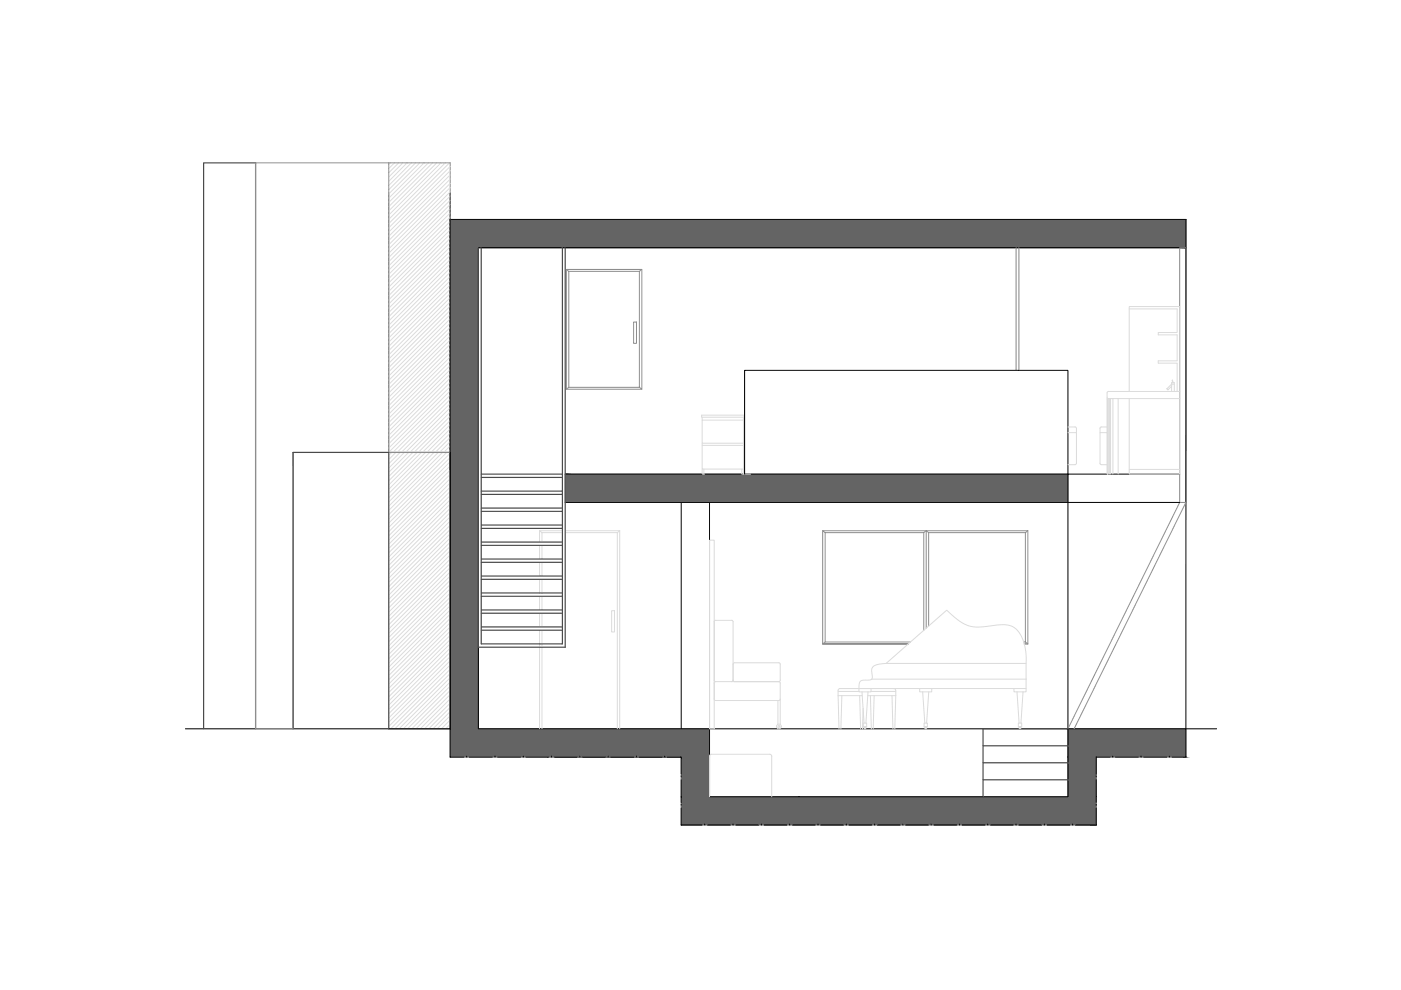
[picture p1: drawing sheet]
<svg xmlns="http://www.w3.org/2000/svg" width="297mm" height="210mm" viewBox="0 0 297 210" stroke-linecap="round" stroke-linejoin="round" font-family="sans-serif">
<!-- layer: vetro -->
<g fill="none" stroke="#8d8d8d" stroke-width=".21">
<path d="M82.4 34.5h-28.2v120h8l-.1-58.6h20.3M82.4 34.5h13.1v61.4M82.4 34.5v61.4M95.5 40.9v55h-13.1M120.1 57.1h16v25.4h-16zM120.1 57.1l.5 .4v24.6h15v-24.6M136.1 57.1l-.5 .4h-15M215.4 52.5v26M216 52.5v26M134.3 68.3h.6v4.5h-.6zM120.6 82.1l-.5 .4M135.6 82.1l.5 .4"/>
<path d="M174.4 112.5v24l.5-.4h18.1M174.4 112.5h43.5M174.4 112.5l.5 .4M195.9 112.9h-21v23.2M196.4 112.5v20.7M217.4 112.9v23.2M217.9 112.5l-.5 .4h-20.5M217.9 112.5v24M250.1 106.5v-54h1.3v54M250.1 106.5l-23.7 48M250.1 106.5h1.3M251.4 106.5l-23.7 48"/>
<path d="M192.6 136.5h-18.2h18.2M196.9 132.7v-19.8l-.5-.4-.5 .4v20.7M217 136.1h.4l.5 .4M217.2 136.5h.7"/>
</g>
<!-- layer: 0 -->
<g fill="#636466" stroke="#636466" stroke-width=".21">
<path d="M95.5 46.5l155.9 6v-6zM95.5 46.5l155.9 6h-155.9z"/>
<path d="M95.5 52.5l5.9 47v-47zM95.5 52.5l5.9 47h-5.9z"/>
<path d="M119.8 100.5l106.6 6v-6zM119.8 100.5l106.6 6h-106.6z"/>
<path d="M95.5 99.5l5.9 55v-55zM95.5 99.5l5.9 55h-5.9z"/>
<path d="M95.5 154.5l54.9 5.8v-5.8zM95.5 154.5l54.9 5.8h-54.9z"/>
<path d="M226.4 154.5l25 6v-6zM226.4 154.5l25 6h-25z"/>
<path d="M95.5 160.3l54.9 .2v-.2zM95.5 160.3l54.9 .2h-54.9z"/>
<path d="M226.4 160.5l6 8.4v-8.4zM226.4 160.5l6 8.4h-6z"/>
<path d="M144.4 160.5l6 8.4v-8.4zM144.4 160.5l6 8.4h-6z"/>
<path d="M144.4 168.9l88 6v-6zM144.4 168.9l88 6h-88z"/>
</g>
<!-- layer: Wall -->
<g fill="none" stroke="#000" stroke-width=".21">
<path d="M95.5 40.9v119.6h2.8M251.4 52.5h-150v102h156.6M95.5 99.5v-53h155.9v114h-2.9M119.8 100.5h130.3M119.8 106.5h130.3M144.4 106.5v48M157.9 100.5v-22h68.5v90.4h-76v-62.4M39.3 154.5h56.2M98.9 160.5h.1M99.5 160.5h4.8M104.9 160.5h.1M105.5 160.5h4.8"/>
<path d="M110.9 160.5h.1M111.5 160.5h4.8M116.9 160.5h.1M117.5 160.5h4.8M122.9 160.5h.1M123.5 160.5h4.8M128.9 160.5h.1M129.5 160.5h4.8M134.9 160.5h.1M135.5 160.5h4.8M140.9 160.5h.1M141.5 160.5h2.9v3.6"/>
<path d="M144.4 164.7h.1M144.4 170.7h.1M144.4 171.3v3.6h4.4M144.4 165.3v4.8M149.4 174.9h.1M150 174.9h4.8M155.4 174.9h.1M156 174.9h4.8M161.4 174.9h.1M162 174.9h4.8M167.4 174.9h.1M168 174.9h4.8"/>
<path d="M169.4 168.9h.1M173.4 174.9h.1M174 174.9h4.8M179.4 174.9h.1M180 174.9h4.8M185.4 174.9h.1M186 174.9h4.8M191.4 174.9h.1M192 174.9h4.8M197.4 174.9h.1M198 174.9h4.8M203.4 174.9h.1"/>
<path d="M204 174.9h4.8M209.4 174.9h.1M210 174.9h4.8M215.4 174.9h.1M216 174.9h4.8M221.4 174.9h.1M222 174.9h4.8M227.4 174.9h.1M232.4 164.7h.1M232.4 170.7h.1M232.4 171.3v3.6h-4.4M232.4 165.3v4.8"/>
<path d="M235.3 160.5h-2.9v3.6M235.9 160.5h.1M236.5 160.5h4.8M241.9 160.5h.1M242.5 160.5h4.8M247.9 160.5h.1"/>
</g>
<!-- layer: A-FURN -->
<g fill="none" stroke="#dbdbdb" stroke-width=".21">
<path d="M82.7 34.5l-.3 .3M83.6 34.5l-1.2 1.2M84.5 34.5l-2.1 2.1M85.4 34.5l-3 3M86.3 34.5l-3.9 3.9M87.2 34.5l-4.8 4.8M88.1 34.5l-5.7 5.7M89 34.5l-6.6 6.6M89.9 34.5l-7.5 7.5M90.8 34.5l-8.4 8.4M91.7 34.5l-9.3 9.3M92.6 34.5l-10.2 10.2"/>
<path d="M93.5 34.5l-11.1 11.1M94.4 34.5l-12 12M95.3 34.5l-12.9 12.9M95.5 35.3l-13.1 13M95.5 36.2l-13.1 13M95.5 37.1l-13.1 13M95.5 38l-13.1 13M95.5 38.9l-13.1 13M95.5 39.8l-13.1 13M95.5 40.7l-13.1 13M95.5 41.6l-13.1 13M95.5 42.5l-13.1 13"/>
<path d="M95.5 43.4l-13.1 13M95.5 44.3l-13.1 13M95.5 45.2l-13.1 13M95.5 46.1l-13.1 13M95.5 47l-13.1 13M95.5 47.9l-13.1 13M95.5 48.7l-13.1 13.1M95.5 49.6l-13.1 13.1M95.5 50.5l-13.1 13.1M95.5 51.4l-13.1 13.1M95.5 52.3l-13.1 13.1M95.5 53.2l-13.1 13.1"/>
<path d="M95.5 54.1l-13.1 13.1M95.5 55l-13.1 13.1M95.5 55.9l-13.1 13.1M95.5 56.8l-13.1 13.1M95.5 57.7l-13.1 13.1M95.5 58.6l-13.1 13.1M95.5 59.5l-13.1 13.1M95.5 60.4l-13.1 13.1M95.5 61.3l-13.1 13.1M95.5 62.2l-13.1 13.1M95.5 63.1l-13.1 13M95.5 64l-13.1 13"/>
<path d="M95.5 64.9l-13.1 13M95.5 65.8l-13.1 13M95.5 66.7l-13.1 13M95.5 67.6l-13.1 13M95.5 68.5l-13.1 13M95.5 69.4l-13.1 13M95.5 70.3l-13.1 13M95.5 71.2l-13.1 13M95.5 72.1l-13.1 13M95.5 73l-13.1 13M95.5 73.9l-13.1 13M95.5 74.8l-13.1 13"/>
<path d="M95.5 75.7l-13.1 13M95.5 76.6l-13.1 13M95.5 77.5l-13.1 13M95.5 78.4l-13.1 13M95.5 79.3l-13.1 13M239.4 65.5h10.2v5h-4v.5h4v5.5h-4v.5h4v6M83 95.9l-.6 .6M83.9 95.9l-1.5 1.5M84.8 95.9l-2.4 2.4M85.7 95.9l-3.3 3.3M86.6 95.9l-4.2 4.2M87.5 95.9l-5.1 5.1"/>
<path d="M88.4 95.9l-6 6M89.3 95.9l-6.9 6.9M90.2 95.9l-7.8 7.8M91.1 95.9l-8.7 8.7M92 95.9l-9.6 9.6M92.9 95.9l-10.5 10.5M93.8 95.9l-11.4 11.4M94.7 95.9l-12.3 12.3M95.5 96.1l-13.1 13M95.5 97l-13.1 13M95.5 97.9l-13.1 13M95.5 98.8l-13.1 13"/>
<path d="M95.5 99.7l-13.1 13M95.5 80.2l-13.1 13M95.5 81.1l-13.1 13M95.5 82l-13.1 13M95.5 82.9l-13.1 13M95.5 83.8l-12.2 12.1M95.5 84.7l-11.3 11.2M95.5 85.6l-10.4 10.3M95.5 86.5l-9.5 9.4M95.5 87.4l-8.6 8.5M95.5 88.3l-7.7 7.6M95.5 89.2l-6.8 6.7"/>
<path d="M95.5 90.1l-5.9 5.8M95.5 90.9l-5 5M95.5 91.8l-4.1 4.1M95.5 92.7l-3.2 3.2M95.5 93.6l-2.3 2.3M95.5 94.5l-1.4 1.4M95.5 95.4l-.5 .5M148.7 88h9.1v.5h-9.1zM148.9 94.4h8.7v5.1h-8.7zM148.9 88.5v.6M148.9 94v.4M148.9 99.5v1"/>
<path d="M149.2 99.5v1M157.3 99.5v1M157.6 88.5v.6h-8.7v4.9h8.7v-4.9M157.6 94v.4M157.6 99.5v1M226.4 90.5h1.5l.3 .3v7.4l-.3 .3h-1.5M226.4 91.7h1.8M233.2 91.7h1.5M234.7 83.3v.9l.3 .3M234.7 90.5h-1.2l-.3 .3v7.4l.3 .3h1.2M234.8 84.5v16M234.9 84.5v16"/>
<path d="M235 84.5v16M235.2 84.5v16M235.5 84.5v16M236 84.5v16M237.1 84.5v16M239.4 83v-18h10.7v35.5h-10.7v-16M239.4 99.5h10.7M247.4 82.4h.1M247.4 82.4l.2 .2M247.6 82.6h.1M248.4 81.9l-.8 .7M248.4 81.9h.1"/>
<path d="M248.4 81.4l-1 1M248.4 81.4h.1M248.4 81.4v.5M248.4 81.4v-.3h.6v1.9M248.4 81.4h.6M248.4 81.9v1.1M248.5 80.6l.2 .5zM250.1 83h-15.1l-.3 .3M250.1 84.5h-15.4v16M95.5 100.6l-13.1 13M95.5 101.5l-13.1 13M95.5 102.4l-13.1 13"/>
<path d="M95.5 103.3l-13.1 13M95.5 104.2l-13.1 13M95.5 105.1l-13.1 13M95.5 106l-13.1 13M95.5 106.9l-13.1 13M95.5 107.8l-13.1 13M95.5 108.7l-13.1 13M95.5 109.6l-13.1 13M95.5 110.5l-13.1 13M95.5 111.4l-13.1 13M95.5 112.3l-13.1 13M95.5 113.2l-13.1 13"/>
<path d="M95.5 114.1l-13.1 13M95.5 115l-13.1 13M95.5 115.8l-13.1 13.1M95.5 116.7l-13.1 13.1M95.5 117.6l-13.1 13.1M95.5 118.5l-13.1 13.1M95.5 119.4l-13.1 13.1M114.4 112.5v2.4M114.4 115.6v2.9M114.4 119.2v2.9M114.4 112.5l.5 .4M114.4 112.5h4.8"/>
<path d="M114.9 112.9v2M114.9 115.6v2.9M114.9 119.2v2.9M114.9 112.9h4.3M119.8 112.9h11.1M119.8 112.5h11.6M130.9 112.9v41.6M131.4 112.5v42M131.4 112.5l-.5 .4M149 100.5h.4M150.4 114.5h1v40h-1zM157.4 100.5h1.7"/>
<path d="M95.5 120.3l-13.1 13.1M95.5 121.2l-13.1 13.1M95.5 122.1l-13.1 13.1M95.5 123l-13.1 13.1M95.5 123.9l-13.1 13.1M95.5 124.8l-13.1 13.1M95.5 125.7l-13.1 13.1M95.5 126.6l-13.1 13.1M95.5 127.5l-13.1 13.1M95.5 128.4l-13.1 13.1M95.5 129.3l-13.1 13.1M95.5 130.2l-13.1 13"/>
<path d="M95.5 131.1l-13.1 13M95.5 132l-13.1 13M95.5 132.9l-13.1 13M95.5 133.8l-13.1 13M95.5 134.7l-13.1 13M95.5 135.6l-13.1 13M95.5 136.5l-13.1 13M95.5 137.4l-13.1 13M95.5 138.3l-13.1 13M95.5 139.2l-13.1 13M114.4 122.8v2.9M114.4 126.4v2.9"/>
<path d="M114.4 130v2.9M114.4 133.6v20.9M114.9 122.8v2.9M114.9 126.4v2.9M114.9 130v2.9M114.9 133.6v20.9M129.7 129.5h.6v4.5h-.6zM95.5 140.1l-13.1 13M95.5 141l-13.1 13M95.5 141.9l-12.7 12.6M95.5 142.8l-11.8 11.7M95.5 143.7l-10.9 10.8"/>
<path d="M95.5 144.6l-10 9.9M95.5 145.5l-9.1 9M95.5 146.4l-8.2 8.1M95.5 147.3l-7.3 7.2M95.5 148.2l-6.4 6.3M95.5 149.1l-5.5 5.4M95.5 150l-4.6 4.5M95.5 150.9l-3.7 3.6M95.5 151.8l-2.8 2.7M95.5 152.7l-1.9 1.8M95.5 153.6l-1 .9M95.5 154.5h-.1"/>
<path d="M151.7 144.5l-.3 .3v3.4l.2 .3h13.5l.3-.3M151.7 144.5h13.4M155.4 140.8l.3-.3 9.6 .1 .1 .2v3.4l-.3 .3M155.4 144.2l.3 .3M155.4 144.2l-.3 .3M155.4 144.2v-12.5l-.3-.2h-3.4l-.3 .3v12.4l.3 .3M164.9 148.5v5.1M165.1 144.5l.3 .3v8.8M177.7 147.5v-1.1l.4-.4h11.4l.4 .2v1.3M177.7 146.6h4.4M177.7 147.5l.2 7M177.7 147.5h5.1"/>
<path d="M178.5 147.5l-.2 7M182.1 146v.7h2.6v-.7M182.3 147.5l.2 7M182.8 146.7l.4 6.6M183 150.2l-.1 4.3M183 153.3h.7v.8h-.7zM183.2 154.2l.1-.1v.4h.2v-.4l.1 .1-.1 .3h-.2zM184 147.5h5.9M184 146.7l-.4 6.6M184.5 147.5l.2 7M184.7 146.6h5.2M184.8 144h32.8"/>
<path d="M185.3 147.5l-.2 7M187.9 140.7h29.7M189.1 147.5l.2 7M189.9 147.5l-.2 7M195 146v.7h2.5v-.7M195.6 146.7l.5 6.6M195.9 153.3h.7v.8h-.7zM196.2 154.1v.4h.1v-.4l.2 .2-.2 .2-.3-.2 .2-.2M196.9 146.7l-.4 6.6M215 146v.7h2.6v-.7M215.6 146.7l.5 6.6M215.9 153.3h.7v.8h-.7z"/>
<path d="M216.1 154.2l.1-.1v.4h.1v-.4l.2 .1-.1 .3h-.3zM216.9 146.7l-.4 6.6M217.6 144v-3.3a9.6 9.6 0 0 0-2.2-7.3 5.1 5.1 0 0 0-4.6-.8l-1.5 .2a7.6 7.6 0 0 1-7.4-2.4l-1.2-1-12.8 11.3-1.5 .1a1.56 1.56 0 0 0-1.5 2.3 .8 .8 0 0 1-.1 1 .8 .8 0 0 1-1 .1 1.26 1.26 0 0 0-1.6 .6l-.1 1.2M217.6 144v2h-35.5M150.4 160.3l.4-.4 12.6 .1 .2 .3v8.6M150.4 168.9v-8.6v8.6"/>
<circle cx="165.1" cy="154" r=".5"/>
<circle cx="165.1" cy="154" r=".2"/>
<circle cx="183.4" cy="154.3" r=".05"/>
<circle cx="196.3" cy="154.3" r=".05"/>
<circle cx="216.3" cy="154.3" r=".05"/>
</g>
<!-- layer: MURO -->
<path d="M82.4 95.9h13.1v58.6h-13.1zM82.4 95.9h-20.3v58.6M43.2 154.5v-120h11v120" fill="none" stroke="#4c4c4c" stroke-width=".25"/>
<!-- layer: 0 -->
<g fill="none" stroke="#4c4c4c" stroke-width=".25">
<path d="M101.4 52.5v84.7h18.4v-84.7M102 52.5v84h17.2v-84M102 101.2h17.2M102 104.1h17.2M102 104.8h17.2M102 107.7h17.2M102 108.4h17.2M102 111.3h17.2M102 112h17.2M102 114.9h17.2M102 115.6h17.2M102 118.5h17.2"/>
<path d="M102 119.2h17.2M102 100.5h17.2M102 122.1h17.2M102 122.8h17.2M102 125.7h17.2M102 126.4h17.2M102 129.3h17.2M102 130h17.2M102 132.9h17.2M102 133.6h17.2M208.4 158.1h18M226.4 154.5h-18v14.4"/>
<path d="M208.4 161.7h18M208.4 165.3h18"/>
</g>
</svg>
